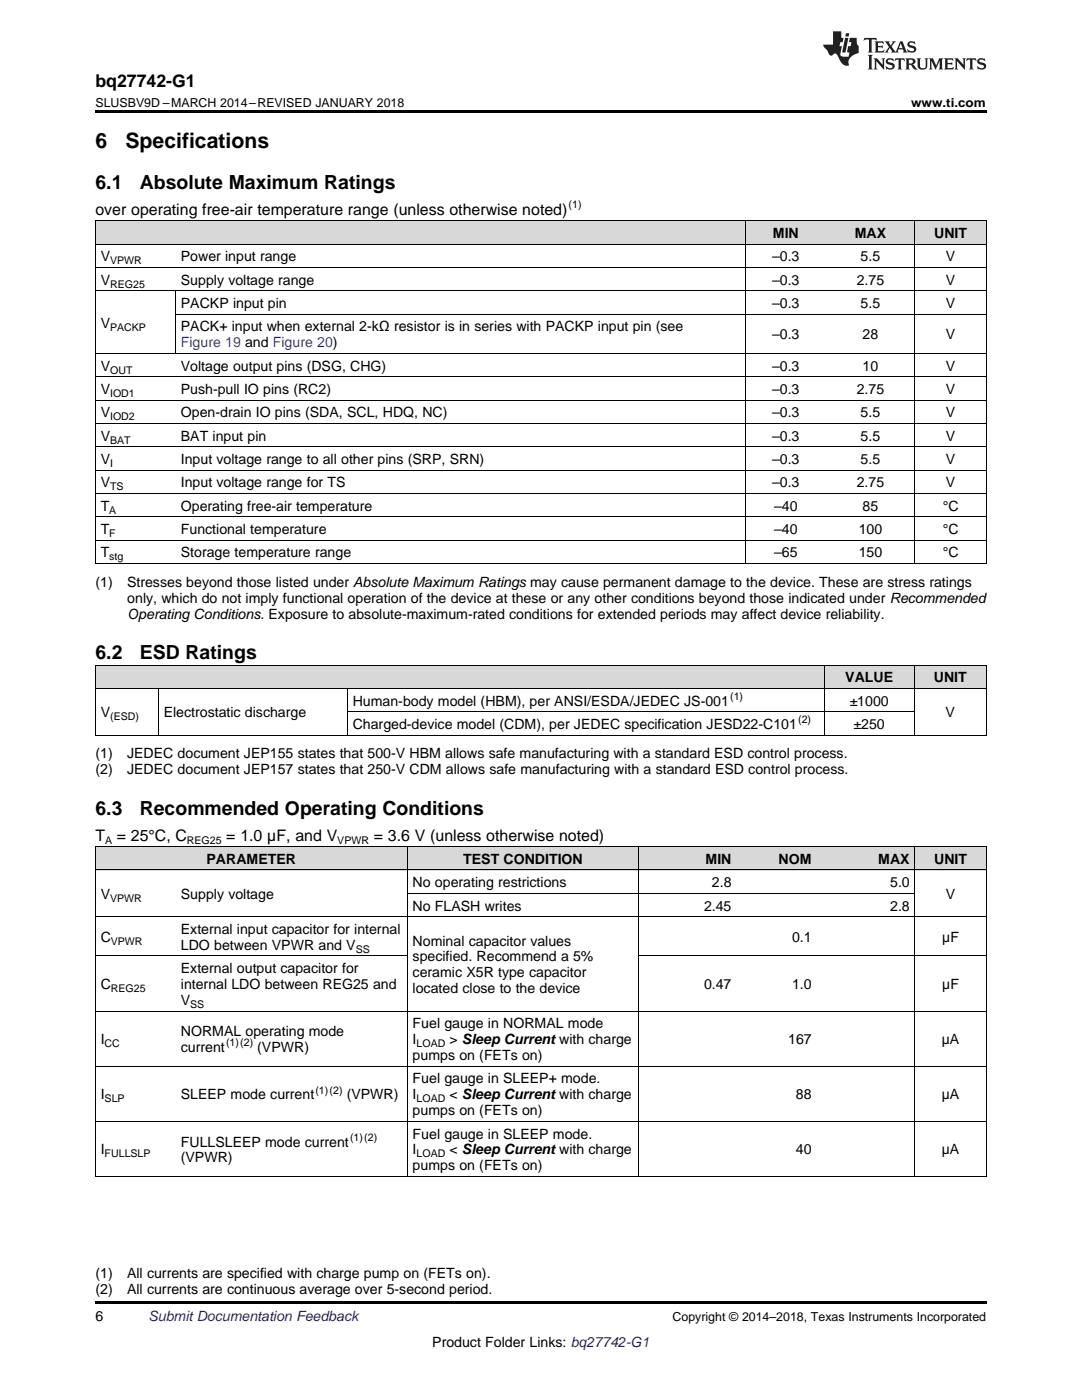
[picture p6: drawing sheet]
<svg xmlns="http://www.w3.org/2000/svg" width="216mm" height="279mm" viewBox="0 0 216 279" stroke-linecap="round" stroke-linejoin="round" font-family="sans-serif">
<defs><g id="words">
<g font-size="4.2">
<text x="19" y="29.6">6</text>
<text x="25" y="29.6">Specifications</text>
</g>
<g font-size="3.9">
<text x="19" y="37.7">6.1</text>
<text x="27.9" y="37.7">Absolute Maximum Ratings</text>
<text x="19" y="131.5">6.2</text>
<text x="27.9" y="131.5">ESD Ratings</text>
<text x="19" y="162.6">6.3</text>
<text x="27.9" y="162.6">Recommended Operating Conditions</text>
</g>
<text font-size="3.5" x="19" y="17.3">bq27742-G1</text>
<g font-size="3.2">
<text x="19" y="42.9">over operating free-air temperature range (unless otherwise noted)</text>
<text x="19" y="167.7">T</text>
<text x="23.3" y="167.7">= 25°C, C</text>
<text x="45.2" y="167.7">= 1.0 µF, and V</text>
<text x="74.6" y="167.7">= 3.6 V (unless otherwise noted)</text>
</g>
<g font-size="2.8">
<text x="154.2" y="47.5">MIN</text>
<text x="170.6" y="47.5">MAX</text>
<text x="186.4" y="47.5">UNIT</text>
<text x="20.1" y="52.2">V</text>
<text x="36.1" y="52.2">Power input range</text>
<text x="154.1" y="52.2">–0.3</text>
<text x="171.7" y="52.2">5.5</text>
<text x="188.7" y="52.2">V</text>
<text x="20.1" y="56.8">V</text>
<text x="36.1" y="56.8">Supply voltage range</text>
<text x="154.1" y="56.8">–0.3</text>
<text x="171" y="56.8">2.75</text>
<text x="188.7" y="56.8">V</text>
<text x="20.1" y="65.4">V</text>
<text x="36.1" y="61.5">PACKP input pin</text>
<text x="154.1" y="61.5">–0.3</text>
<text x="171.7" y="61.5">5.5</text>
<text x="188.7" y="61.5">V</text>
<text x="36.1" y="66.1">PACK+ input when external 2-kΩ resistor is in series with PACKP input pin (see</text>
<text x="154.1" y="67.7">–0.3</text>
<text x="172.1" y="67.7">28</text>
<text x="188.7" y="67.7">V</text>
<text x="20.1" y="74">V</text>
<text x="36.1" y="74">Voltage output pins (DSG, CHG)</text>
<text x="154.1" y="74">–0.3</text>
<text x="172.1" y="74">10</text>
<text x="188.7" y="74">V</text>
<text x="20.1" y="78.6">V</text>
<text x="20.1" y="83.3">V</text>
<text x="36.1" y="78.6">Push-pull IO pins (RC2)</text>
<text x="36.1" y="83.3">Open-drain IO pins (SDA, SCL, HDQ, NC)</text>
<text x="154.1" y="78.6">–0.3</text>
<text x="154.1" y="83.3">–0.3</text>
<text x="171" y="78.6">2.75</text>
<text x="171.7" y="83.3">5.5</text>
<text x="188.7" y="78.6">V</text>
<text x="188.7" y="83.3">V</text>
<text x="20.1" y="87.9">V</text>
<text x="36.1" y="87.9">BAT input pin</text>
<text x="154.1" y="87.9">–0.3</text>
<text x="171.7" y="87.9">5.5</text>
<text x="188.7" y="87.9">V</text>
<text x="20.1" y="92.6">V</text>
<text x="36.1" y="92.6">Input voltage range to all other pins (SRP, SRN)</text>
<text x="154.1" y="92.6">–0.3</text>
<text x="171.7" y="92.6">5.5</text>
<text x="188.7" y="92.6">V</text>
<text x="20.1" y="97.3">V</text>
<text x="20.1" y="101.9">T</text>
<text x="36.1" y="97.3">Input voltage range for TS</text>
<text x="36.1" y="101.9">Operating free-air temperature</text>
<text x="154.1" y="97.3">–0.3</text>
<text x="154.5" y="101.9">–40</text>
<text x="171" y="97.3">2.75</text>
<text x="172.1" y="101.9">85</text>
<text x="188.1" y="101.9">°C</text>
<text x="188.7" y="97.3">V</text>
<text x="20.1" y="106.6">T</text>
<text x="36.1" y="106.6">Functional temperature</text>
<text x="154.5" y="106.6">–40</text>
<text x="171.3" y="106.6">100</text>
<text x="188.1" y="106.6">°C</text>
<text x="20.1" y="111.2">T</text>
<text x="36.1" y="111.2">Storage temperature range</text>
<text x="154.5" y="111.2">–65</text>
<text x="171.3" y="111.2">150</text>
<text x="188.1" y="111.2">°C</text>
<text x="19" y="117.1">(1)</text>
<text x="25.4" y="117.1">Stresses beyond those listed under Absolute Maximum Ratings may cause permanent damage to the device. These are stress ratings</text>
<text x="25.4" y="120.3">only, which do not imply functional operation of the device at these or any other conditions beyond those indicated under Recommended</text>
<text x="25.4" y="123.4">Operating Conditions. Exposure to absolute-maximum-rated conditions for extended periods may affect device reliability.</text>
<text x="168.7" y="136.2">VALUE</text>
<text x="186.3" y="136.2">UNIT</text>
<text x="20.1" y="143.2">V</text>
<text x="32.7" y="143.2">Electrostatic discharge</text>
<text x="70.4" y="140.8">Human-body model (HBM), per ANSI/ESDA/JEDEC JS-001</text>
<text x="169.5" y="140.8">±1000</text>
<text x="188.7" y="143.2">V</text>
<text x="70.4" y="145.5">Charged-device model (CDM), per JEDEC specification JESD22-C101</text>
<text x="170.3" y="145.5">±250</text>
<text x="19" y="151.3">(1)</text>
<text x="19" y="154.5">(2)</text>
<text x="25.4" y="151.3">JEDEC document JEP155 states that 500-V HBM allows safe manufacturing with a standard ESD control process.</text>
<text x="25.4" y="154.5">JEDEC document JEP157 states that 250-V CDM allows safe manufacturing with a standard ESD control process.</text>
<text x="41.2" y="172.4">PARAMETER</text>
<text x="92.4" y="172.4">TEST CONDITION</text>
<text x="140.8" y="172.4">MIN</text>
<text x="155.4" y="172.4">NOM</text>
<text x="175.3" y="172.4">MAX</text>
<text x="186.4" y="172.4">UNIT</text>
<text x="20.1" y="179.4">V</text>
<text x="36.1" y="179.4">Supply voltage</text>
<text x="82.3" y="177.1">No operating restrictions</text>
<text x="142.1" y="177.1">2.8</text>
<text x="177.6" y="177.1">5.0</text>
<text x="188.7" y="179.4">V</text>
<text x="82.3" y="181.7">No FLASH writes</text>
<text x="140.5" y="181.7">2.45</text>
<text x="177.6" y="181.7">2.8</text>
<text x="20.1" y="188">C</text>
<text x="36.1" y="186.4">External input capacitor for internal</text>
<text x="36.1" y="189.5">LDO between VPWR and V</text>
<text x="82.3" y="188.7">Nominal capacitor values</text>
<text x="82.3" y="191.9">specified. Recommend a 5%</text>
<text x="158" y="188">0.1</text>
<text x="188" y="188">µF</text>
<text x="20.1" y="197.4">C</text>
<text x="36.1" y="194.2">External output capacitor for</text>
<text x="36.1" y="197.4">internal LDO between REG25 and</text>
<text x="82.3" y="195.1">ceramic X5R type capacitor</text>
<text x="140.5" y="197.4">0.47</text>
<text x="158" y="197.4">1.0</text>
<text x="188" y="197.4">µF</text>
<text x="36.1" y="200.6">V</text>
<text x="82.3" y="198.2">located close to the device</text>
<text x="20.1" y="208.4">I</text>
<text x="36.1" y="206.8">NORMAL operating mode</text>
<text x="36.1" y="210">current</text>
<text x="51.3" y="210">(VPWR)</text>
<text x="82.3" y="205.2">Fuel gauge in NORMAL mode</text>
<text x="82.3" y="208.4">I</text>
<text x="89.7" y="208.4">&gt; Sleep Current with charge</text>
<text x="157.3" y="208.4">167</text>
<text x="187.9" y="208.4">µA</text>
<text x="82.3" y="211.6">pumps on (FETs on)</text>
<text x="20.1" y="219.4">I</text>
<text x="36.1" y="219.4">SLEEP mode current</text>
<text x="69.2" y="219.4">(VPWR)</text>
<text x="82.3" y="216.2">Fuel gauge in SLEEP+ mode.</text>
<text x="82.3" y="219.4">I</text>
<text x="89.7" y="219.4">&lt; Sleep Current with charge</text>
<text x="158.8" y="219.4">88</text>
<text x="187.9" y="219.4">µA</text>
<text x="82.3" y="222.6">pumps on (FETs on)</text>
<text x="82.3" y="227.2">Fuel gauge in SLEEP mode.</text>
<text x="20.1" y="230.4">I</text>
<text x="36.1" y="228.8">FULLSLEEP mode current</text>
<text x="36.1" y="232">(VPWR)</text>
<text x="82.3" y="230.4">I</text>
<text x="82.3" y="233.6">pumps on (FETs on)</text>
<text x="89.7" y="230.4">&lt; Sleep Current with charge</text>
<text x="158.8" y="230.4">40</text>
<text x="187.9" y="230.4">µA</text>
<text x="19" y="255.1">(1)</text>
<text x="25.4" y="255.1">All currents are specified with charge pump on (FETs on).</text>
<text x="19" y="263.6">6</text>
<text x="19" y="258.2">(2)</text>
<text x="25.4" y="258.2">All currents are continuous average over 5-second period.</text>
<text x="86.3" y="268.9">Product Folder Links: bq27742-G1</text>
</g>
<text font-size="2.8" fill="#00f" x="36.1" y="69.3">Figure 19 and Figure 20)</text>
<text font-size="2.8" fill="#0000c8" x="29.6" y="263.6">Submit Documentation Feedback</text>
<g font-size="2.5">
<text x="19" y="21.4">SLUSBV9D –MARCH 2014–REVISED JANUARY 2018</text>
<text x="181.8" y="21.4">www.ti.com</text>
<text x="134.2" y="263.6">Copyright © 2014–2018, Texas Instruments Incorporated</text>
</g>
<g font-size="2.1">
<text x="113.5" y="41.6">(1)</text>
<text x="22" y="52.7">VPWR</text>
<text x="22" y="57.4">REG25</text>
<text x="22" y="66">PACKP</text>
<text x="22" y="74.5">OUT</text>
<text x="22" y="79.2">IOD1</text>
<text x="22" y="83.9">IOD2</text>
<text x="22" y="88.5">BAT</text>
<text x="22" y="93.2">I</text>
<text x="22" y="97.8">TS</text>
<text x="21.8" y="102.5">A</text>
<text x="21.8" y="107.1">F</text>
<text x="21.8" y="111.8">stg</text>
<text x="22" y="143.7">(ESD)</text>
<text x="145.7" y="139.7">(1)</text>
<text x="159.3" y="144.4">(2)</text>
<text x="21" y="168.4">A</text>
<text x="37.3" y="168.4">REG25</text>
<text x="67.3" y="168.4">VPWR</text>
<text x="22" y="180">VPWR</text>
<text x="22.1" y="188.5">VPWR</text>
<text x="71" y="190.1">SS</text>
<text x="22.1" y="197.9">REG25</text>
<text x="38" y="201.1">SS</text>
<text x="20.9" y="209">CC</text>
<text x="45.1" y="208.8">(1)(2)</text>
<text x="83.1" y="209">LOAD</text>
<text x="20.9" y="220">SLP</text>
<text x="62.9" y="218.3">(1)(2)</text>
<text x="83.1" y="220">LOAD</text>
<text x="69.9" y="227.7">(1)(2)</text>
<text x="20.9" y="231">FULLSLP</text>
<text x="83.1" y="231">LOAD</text>
</g>
</g></defs>
<g fill="#d8d8d8">
<path d="M19 169h16v4.7h-16z"/>
<path d="M35 169h46.3v4.7h-46.3z"/>
<path d="M81.3 169h46.2v4.7h-46.2z"/>
<path d="M127.5 169h19.5v4.7h-19.5z"/>
<path d="M147 169h16.1v4.7h-16.1z"/>
<path d="M163.1 169h19.5v4.7h-19.5z"/>
<path d="M182.6 169h14.2v4.7h-14.2z"/>
<path d="M19 132.8h12.6v4.6h-12.6z"/>
<path d="M31.6 132.8h37.7v4.6h-37.7z"/>
<path d="M69.3 132.8h95.2v4.6h-95.2z"/>
<path d="M164.5 132.8h18v4.6h-18z"/>
<path d="M182.5 132.8h14.3v4.6h-14.3z"/>
<path d="M19 44.1h16v4.7h-16z"/>
<path d="M35 44.1h113.8v4.7h-113.8z"/>
<path d="M148.8 44.1h16v4.7h-16z"/>
<path d="M164.8 44.1h17.8v4.7h-17.8z"/>
<path d="M182.6 44.1h14.2v4.7h-14.2z"/>
</g>
<path d="M19 22h177.8v.5h-177.8zM19 146.7l.2 .1zM69.2 146.7l.1 .1zM164.4 146.7l.1 .1zM182.4 146.7l.1 .1zM196.7 146.7l.1 .1zM19 259.7h177.8v.5h-177.8z" fill="#000"/>
<g fill="none" stroke="#000" stroke-width=".2">
<path d="M19 58h177.8M19 53.4h177.8M19 48.7h177.8M19 44.1h177.8M19.1 44.1v68.4M35 58.1v12.5M148.8 44.1v68.4M182.5 44.1v68.4M196.8 44.1v68.4M19 79.9h177.8M19 75.2h177.8M19 70.5h177.8"/>
<path d="M35 62.7h161.8M19 98.5h177.8M19 93.8h177.8M19 89.2h177.8M19 84.5h177.8M19 112.4h177.8M19 107.8h177.8M19 103.1h177.8M19 137.4h177.8M19 132.7h177.8M19.1 132.8v14M31.6 137.4v9.4"/>
<path d="M69.3 137.4v9.4M164.4 132.8v14M182.4 132.8v14M196.8 132.8v14M19 146.7h177.8M69.3 142h113.2M19 169h177.8v65.8M19 173.6h177.8M19.1 169v65.8M81.2 169v65.8M81.3 178.3h101.3M127.4 169v65.8"/>
<path d="M182.5 169v65.8M19 190.8h62.2M19 182.9h177.8M127.5 190.8h69.3M19 212.8h177.8M19 201.8h177.8M19 234.8h177.8M19 223.8h177.8"/>
</g>
<g fill="#231f20">
<path d="M172.5 7.6l-.1 .5 .4-.2h.6v.1v2.1l-.2 .4h.9l-.2-.4v-2.1l.1-.1h.5l.5 .2-.2-.5zM174.5 8.3l.2 .3v1.5l-.2 .4h1.8l.2-.6a1.04 1.04 0 0 1-1.3 .2v-.7h.6l.3 .2v-.6l-.3 .2h-.6v-.6l.8-.1 .4 .3-.2-.5zM176.5 8.3l.9 1.1-.9 1.1h.8l-.2-.2 .4-.7 .5 .7-.2 .2h1.5l-.2-.2 .2-.4h.9l.1 .4-.2 .2h1l-.3-.3-.7-1.9h-.5l-.9 2-.8-1 .9-1h-.8l.1 .3-.4 .5-.3-.6 .1-.2zM179.7 8.6l.4 1h-.7zM181.3 8.4a.63 .63 0 0 0-.2 .7 .63 .63 0 0 0 .6 .4l.6 .2 .1 .2a.75 .75 0 0 1-.7 .4 .75 .75 0 0 1-.6-.5l.1 .7 .1-.1a1.11 1.11 0 0 0 1.5-.6 1.13 1.13 0 0 0-1.2-.8l-.1-.4a1.04 1.04 0 0 1 1.2 .2l-.2-.5-.2 .1-.4-.2zM173.2 10.9l.2 .4v2.2l-.2 .4h1l-.3-.4v-2.2l.3-.4zM174.3 11.6l.3 .4v1.5l-.3 .4h.8l-.2-.4v-1.3l1.5 1.7v-1.9l.2-.4h-.7l.2 .4v.9l-1.1-1.3zM177 11.8a.62 .62 0 0 0-.2 .7 .62 .62 0 0 0 .6 .4l.6 .1 .1 .3a.76 .76 0 0 1-.7 .3 .76 .76 0 0 1-.7-.4l.2 .7 .1-.1a1.11 1.11 0 0 0 1.5-.6 1.13 1.13 0 0 0-1.2-.8l-.1-.4a1.04 1.04 0 0 1 1.2 .2l-.2-.6-.2 .1-.5-.1zM178.7 11.6l-.2 .6a.61 .61 0 0 1 .8-.3v1.6l-.2 .4h.9l-.2-.4v-1.6a.63 .63 0 0 1 .7 .3l-.1-.6zM180.6 11.6l.3 .4v1.5l-.3 .4h1l-.2-.2-.1-.8 .6 .2a.76 .76 0 0 0 1.2 .7l-1-1a.58 .58 0 0 0 .6-.5 .58 .58 0 0 0-.5-.6zM181.4 11.9h.1a.45 .45 0 0 1 .5 .1 .45 .45 0 0 1 .1 .5l-.8 .2zM182.9 11.6l.2 .2a2.17 2.17 0 0 0 .3 1.9 .99 .99 0 0 0 1.6-.6v-1.1l.2-.4h-.7l.2 .2a1.92 1.92 0 0 1-.2 1.8 .6 .6 0 0 1-.9-.5v-1.1l.2-.4zM185.4 11.6l.2 .4v1.5l-.2 .4h.7l-.2-.4v-1.4l.8 1.8 .8-1.8v1.4l-.2 .4h.9l-.2-.4v-1.5l.2-.4h-.8l-.6 1.5-.6-1.5zM188.4 11.6l.2 .4v1.5l-.2 .4h1.8l.1-.6a1.04 1.04 0 0 1-1.2 .1v-.6h.5l.4 .2v-.6l-.4 .2h-.5v-.7h.8l.3 .3-.1-.6zM190.5 11.6l.2 .4v1.5l-.2 .4h.7l-.2-.4v-1.3l1.5 1.7v-1.9l.2-.4h-.7l.2 .4v.9l-1.1-1.3zM192.9 11.6l-.1 .6a.61 .61 0 0 1 .7-.3l.1 1.6-.3 .4h1l-.3-.4 .1-1.6a.63 .63 0 0 1 .7 .3l-.1-.6zM195.2 11.8a.62 .62 0 0 0-.2 .7 .62 .62 0 0 0 .6 .4l.6 .1 .1 .3a.76 .76 0 0 1-.7 .3 .76 .76 0 0 1-.6-.4l.1 .7 .1-.1a1.11 1.11 0 0 0 1.6-.6 1.13 1.13 0 0 0-1.3-.8l-.1-.4a1.04 1.04 0 0 1 1.2 .2l-.1-.6-.2 .1-.5-.1z"/>
<path d="M166.2 6.3v2.6h-1.9v.4l.8 .9a.91 .91 0 0 0 1 .8 .56 .56 0 0 1 .5-.3 .56 .56 0 0 1 .5 .3l.4 .8a1.53 1.53 0 0 0 1.9 1.2 1.54 1.54 0 0 1 1-2.1l.9-.3v-1.4a1.52 1.52 0 0 1-.4-1.6h-1.3l-.2 .8h.5l-.2 .8h-.5l-.1 1v.2l.4 .1-.2 .8a1.93 1.93 0 0 1-1.6-.3l.3-1.8h-.5l.2-.8h.4l.2-.8h-.4v-1.3zM168.6 7.6l-.6 2.9h.7l.6-2.9zM168.8 6.6l-.1 .7h.6l.2-.7z"/>
</g>
<use href="#words"/>
</svg>
